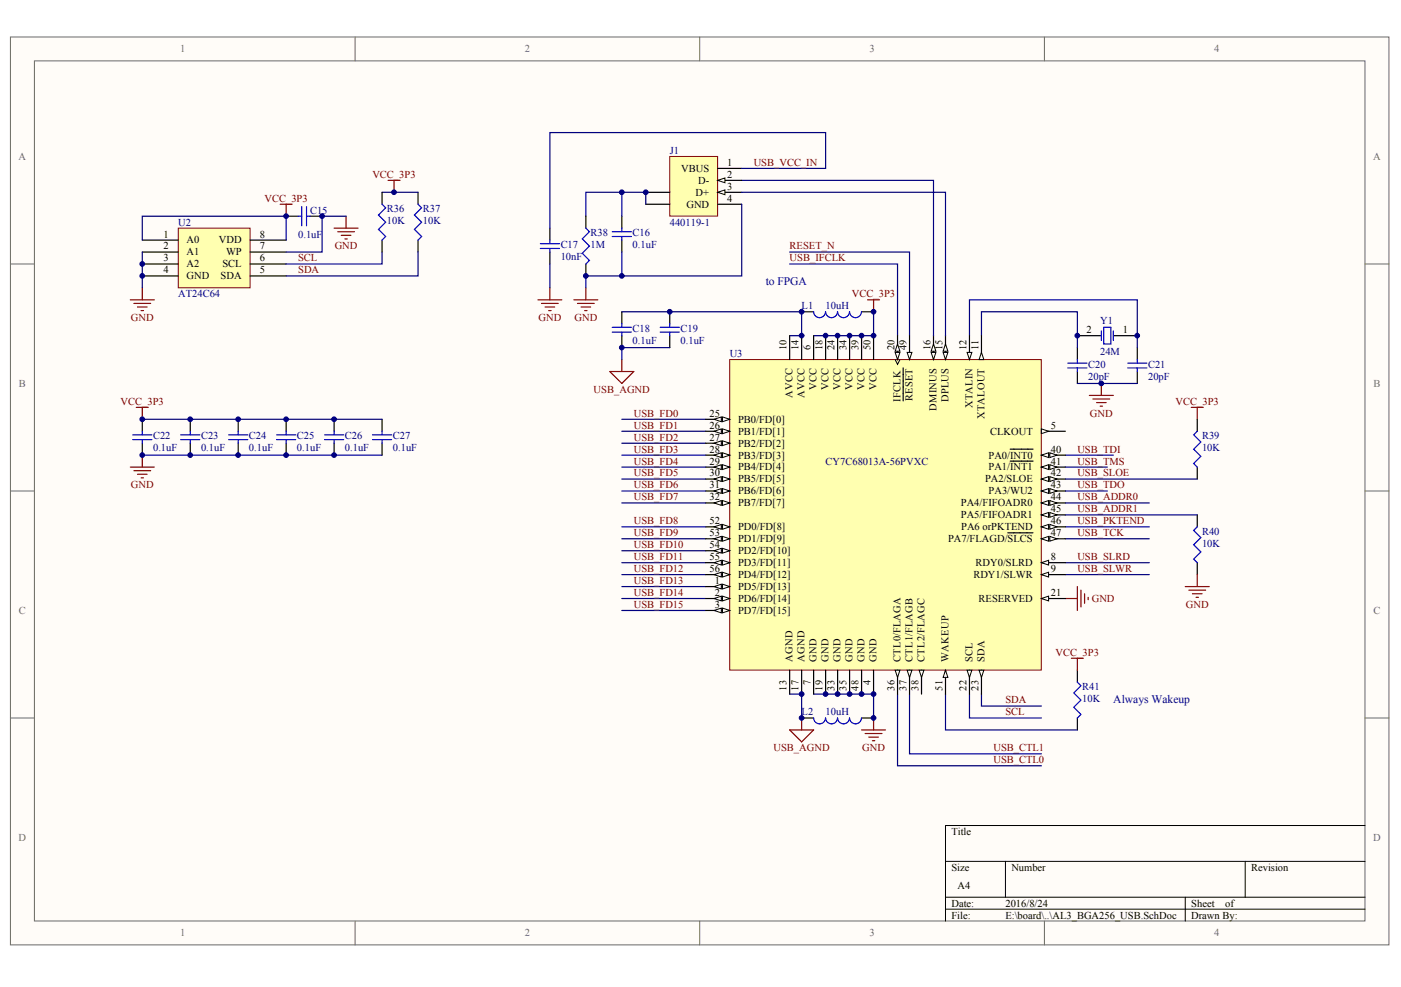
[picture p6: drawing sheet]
<svg xmlns="http://www.w3.org/2000/svg" width="287mm" height="202mm" viewBox="0 0 287 202" stroke-linecap="round" stroke-linejoin="round" font-family="sans-serif">
<defs><g id="words">
<g font-size="2.4" fill="#000080">
<text x="156.7" y="58.4">to FPGA</text>
<text x="227.9" y="144">Always Wakeup</text>
</g>
<g font-size="2.2" fill="#696969">
<text x="36.9" y="10.7">1</text>
<text x="107.4" y="10.7">2</text>
<text x="178" y="10.7">3</text>
<text x="248.6" y="10.7">4</text>
<text x="3.8" y="32.7">A</text>
<text x="281.1" y="32.7">A</text>
<text x="3.9" y="79.2">B</text>
<text x="281.2" y="79.2">B</text>
<text x="3.9" y="125.7">C</text>
<text x="281.2" y="125.7">C</text>
<text x="3.8" y="172.2">D</text>
<text x="281.1" y="172.2">D</text>
<text x="36.9" y="191.8">1</text>
<text x="107.4" y="191.8">2</text>
<text x="178" y="191.8">3</text>
<text x="248.6" y="191.8">4</text>
</g>
<g font-size="2.2" fill="#000080">
<text x="137.1" y="31.5">J1</text>
<text x="36.5" y="46.2">U2</text>
<text x="63.5" y="43.8">C15</text>
<text x="79.2" y="43.5">R36</text>
<text x="79.2" y="46">10K</text>
<text x="86.6" y="43.5">R37</text>
<text x="86.6" y="46">10K</text>
<text x="137.1" y="46.2">440119-1</text>
<text x="61" y="48.6">0.1uF</text>
<text x="114.8" y="50.8">C17</text>
<text x="114.8" y="53.3">10nF</text>
<text x="120.9" y="48.4">R38</text>
<text x="120.9" y="50.8">1M</text>
<text x="129.5" y="48.4">C16</text>
<text x="129.5" y="50.8">0.1uF</text>
<text x="36.5" y="60.9">AT24C64</text>
<text x="164.1" y="63.3">L1</text>
<text x="169" y="63.3">10uH</text>
<text x="129.5" y="68">C18</text>
<text x="129.5" y="70.4">0.1uF</text>
<text x="139.3" y="68">C19</text>
<text x="139.3" y="70.4">0.1uF</text>
<text x="225.2" y="66.3">Y1</text>
<text x="149.4" y="73.1">U3</text>
<text x="222.8" y="75.3">C20</text>
<text x="222.8" y="77.8">20pF</text>
<text x="225.2" y="72.6">24M</text>
<text x="235" y="75.3">C21</text>
<text x="235" y="77.8">20pF</text>
<text x="31.3" y="90">C22</text>
<text x="41.2" y="90">C23</text>
<text x="51" y="90">C24</text>
<text x="60.8" y="90">C25</text>
<text x="70.6" y="90">C26</text>
<text x="80.4" y="90">C27</text>
<text x="246.1" y="90">R39</text>
<text x="31.3" y="92.4">0.1uF</text>
<text x="41.2" y="92.4">0.1uF</text>
<text x="51" y="92.4">0.1uF</text>
<text x="60.8" y="92.4">0.1uF</text>
<text x="70.6" y="92.4">0.1uF</text>
<text x="80.4" y="92.4">0.1uF</text>
<text x="169" y="95.1">CY7C68013A-56PVXC</text>
<text x="246.1" y="92.4">10K</text>
<text x="246.1" y="109.6">R40</text>
<text x="246.1" y="112">10K</text>
<text x="221.5" y="141.4">R41</text>
<text x="221.5" y="143.8">10K</text>
<text x="164.1" y="146.5">L2</text>
<text x="169" y="146.5">10uH</text>
</g>
<g font-size="2.2">
<text x="139.4" y="35.2">VBUS</text>
<text x="148.9" y="34">1</text>
<text x="142.4" y="40.1">D+</text>
<text x="142.9" y="37.6">D-</text>
<text x="148.9" y="36.4">2</text>
<text x="148.9" y="38.9">3</text>
<text x="148.9" y="41.3">4</text>
<text x="140.5" y="42.5">GND</text>
<text x="33.4" y="48.6">1</text>
<text x="33.4" y="51.1">2</text>
<text x="33.4" y="53.5">3</text>
<text x="38.2" y="49.9">A0</text>
<text x="38.2" y="52.3">A1</text>
<text x="44.8" y="49.9">VDD</text>
<text x="46.3" y="52.3">WP</text>
<text x="53.2" y="53.5">6</text>
<text x="53.2" y="51.1">7</text>
<text x="53.2" y="48.6">8</text>
<text x="33.4" y="56">4</text>
<text x="38.2" y="54.8">A2</text>
<text x="38.2" y="57.2">GND</text>
<text x="45.2" y="57.2">SDA</text>
<text x="45.5" y="54.8">SCL</text>
<text x="53.2" y="56">5</text>
<text x="222.4" y="68.2">2</text>
<text x="229.9" y="68.2">1</text>
<text x="145.3" y="85.3">25</text>
<text x="145.3" y="87.8">26</text>
<text x="151.1" y="86.6">PB0/FD[0]</text>
<text x="151.1" y="89">PB1/FD[1]</text>
<text x="202.7" y="89">CLKOUT</text>
<text x="215.2" y="87.8">5</text>
<text x="145.3" y="90.2">27</text>
<text x="145.3" y="92.7">28</text>
<text x="145.3" y="95.1">29</text>
<text x="151.1" y="91.5">PB2/FD[2]</text>
<text x="151.1" y="93.9">PB3/FD[3]</text>
<text x="202.4" y="93.9">PA0/INT0</text>
<text x="215.2" y="92.7">40</text>
<text x="215.2" y="95.1">41</text>
<text x="145.3" y="97.6">30</text>
<text x="145.3" y="100">31</text>
<text x="151.1" y="96.4">PB4/FD[4]</text>
<text x="151.1" y="98.8">PB5/FD[5]</text>
<text x="151.1" y="101.3">PB6/FD[6]</text>
<text x="201.7" y="98.8">PA2/SLOE</text>
<text x="202.4" y="96.4">PA1/INT1</text>
<text x="202.4" y="101.3">PA3/WU2</text>
<text x="215.2" y="97.6">42</text>
<text x="215.2" y="100">43</text>
<text x="145.3" y="102.5">32</text>
<text x="145.3" y="107.4">52</text>
<text x="151.1" y="103.7">PB7/FD[7]</text>
<text x="196.7" y="103.7">PA4/FIFOADR0</text>
<text x="196.7" y="106.1">PA5/FIFOADR1</text>
<text x="215.2" y="102.5">44</text>
<text x="215.2" y="104.9">45</text>
<text x="215.2" y="107.4">46</text>
<text x="145.3" y="109.8">53</text>
<text x="145.3" y="112.3">54</text>
<text x="151.1" y="108.6">PD0/FD[8]</text>
<text x="151.1" y="111">PD1/FD[9]</text>
<text x="151.1" y="113.5">PD2/FD[10]</text>
<text x="194.1" y="111">PA7/FLAGD/SLCS</text>
<text x="196.8" y="108.6">PA6 orPKTEND</text>
<text x="215.2" y="109.8">47</text>
<text x="145.3" y="114.7">55</text>
<text x="145.3" y="117.2">56</text>
<text x="146.3" y="119.6">1</text>
<text x="151.1" y="115.9">PD3/FD[11]</text>
<text x="151.1" y="118.4">PD4/FD[12]</text>
<text x="199.3" y="118.4">RDY1/SLWR</text>
<text x="199.7" y="115.9">RDY0/SLRD</text>
<text x="215.2" y="114.7">8</text>
<text x="215.2" y="117.2">9</text>
<text x="146.3" y="122.1">2</text>
<text x="146.3" y="124.5">3</text>
<text x="151.1" y="120.8">PD5/FD[13]</text>
<text x="151.1" y="123.3">PD6/FD[14]</text>
<text x="151.1" y="125.7">PD7/FD[15]</text>
<text x="200.3" y="123.3">RESERVED</text>
<text x="215.2" y="122.1">21</text>
<text x="194.8" y="171">Title</text>
<text x="194.8" y="178.3">Size</text>
<text x="207.1" y="178.3">Number</text>
<text x="256.1" y="178.3">Revision</text>
<text x="194.8" y="185.7">Date:</text>
<text x="196" y="182">A4</text>
<text x="205.8" y="185.7">2016/8/24</text>
<text x="243.9" y="185.7">Sheet</text>
<text x="250.8" y="185.7">of</text>
<text x="194.8" y="188.1">File:</text>
<text x="205.8" y="188.1">E:\board\..\AL3_BGA256_USB.SchDoc</text>
<text x="243.9" y="188.1">Drawn By:</text>
</g>
<g font-size="2.2" fill="#800000">
<text x="154.3" y="34">USB_VCC_IN</text>
<text x="54.1" y="41.3">VCC_3P3</text>
<text x="76.2" y="36.4">VCC_3P3</text>
<text x="61" y="53.5">SCL</text>
<text x="68.5" y="51.1">GND</text>
<text x="161.7" y="51.1">RESET_N</text>
<text x="161.7" y="53.5">USB_IFCLK</text>
<text x="61" y="56">SDA</text>
<text x="26.8" y="65.8">GND</text>
<text x="110.2" y="65.8">GND</text>
<text x="117.6" y="65.8">GND</text>
<text x="174.4" y="60.9">VCC_3P3</text>
<text x="24.7" y="82.9">VCC_3P3</text>
<text x="121.5" y="80.5">USB_AGND</text>
<text x="240.7" y="82.9">VCC_3P3</text>
<text x="129.8" y="85.3">USB_FD0</text>
<text x="129.8" y="87.8">USB_FD1</text>
<text x="223.1" y="85.3">GND</text>
<text x="129.8" y="90.2">USB_FD2</text>
<text x="129.8" y="92.7">USB_FD3</text>
<text x="129.8" y="95.1">USB_FD4</text>
<text x="220.6" y="92.7">USB_TDI</text>
<text x="220.6" y="95.1">USB_TMS</text>
<text x="26.8" y="100">GND</text>
<text x="129.8" y="97.6">USB_FD5</text>
<text x="129.8" y="100">USB_FD6</text>
<text x="220.6" y="97.6">USB_SLOE</text>
<text x="220.6" y="100">USB_TDO</text>
<text x="129.8" y="102.5">USB_FD7</text>
<text x="129.8" y="107.4">USB_FD8</text>
<text x="220.6" y="102.5">USB_ADDR0</text>
<text x="220.6" y="104.9">USB_ADDR1</text>
<text x="220.6" y="107.4">USB_PKTEND</text>
<text x="129.8" y="109.8">USB_FD9</text>
<text x="129.8" y="112.3">USB_FD10</text>
<text x="220.6" y="109.8">USB_TCK</text>
<text x="129.8" y="114.7">USB_FD11</text>
<text x="129.8" y="117.2">USB_FD12</text>
<text x="129.8" y="119.6">USB_FD13</text>
<text x="220.6" y="114.7">USB_SLRD</text>
<text x="220.6" y="117.2">USB_SLWR</text>
<text x="129.8" y="122.1">USB_FD14</text>
<text x="129.8" y="124.5">USB_FD15</text>
<text x="223.5" y="123.3">GND</text>
<text x="242.8" y="124.5">GND</text>
<text x="216.1" y="134.3">VCC_3P3</text>
<text x="205.8" y="146.5">SCL</text>
<text x="205.8" y="144.1">SDA</text>
<text x="158.3" y="153.9">USB_AGND</text>
<text x="176.5" y="153.9">GND</text>
<text x="203.4" y="153.9">USB_CTL1</text>
<text x="203.4" y="156.3">USB_CTL0</text>
</g>
<g font-size="2.1">
<text x="161" y="71.7" transform="rotate(-90 161 71.7)">10</text>
<text x="163.5" y="71.7" transform="rotate(-90 163.5 71.7)">14</text>
<text x="165.9" y="71.7" transform="rotate(-90 165.9 71.7)">6</text>
<text x="168.4" y="71.7" transform="rotate(-90 168.4 71.7)">18</text>
<text x="170.8" y="71.7" transform="rotate(-90 170.8 71.7)">24</text>
<text x="173.3" y="71.7" transform="rotate(-90 173.3 71.7)">34</text>
<text x="175.7" y="71.7" transform="rotate(-90 175.7 71.7)">39</text>
<text x="178.2" y="71.7" transform="rotate(-90 178.2 71.7)">50</text>
<text x="183.1" y="71.7" transform="rotate(-90 183.1 71.7)">20</text>
<text x="185.6" y="71.7" transform="rotate(-90 185.6 71.7)">49</text>
<text x="190.5" y="71.7" transform="rotate(-90 190.5 71.7)">16</text>
<text x="192.9" y="71.7" transform="rotate(-90 192.9 71.7)">15</text>
<text x="197.8" y="71.7" transform="rotate(-90 197.8 71.7)">12</text>
<text x="200.3" y="71.7" transform="rotate(-90 200.3 71.7)">11</text>
<text x="162.3" y="81.5" transform="rotate(-90 162.3 81.5)">AVCC</text>
<text x="164.7" y="81.5" transform="rotate(-90 164.7 81.5)">AVCC</text>
<text x="167.2" y="79.9" transform="rotate(-90 167.2 79.9)">VCC</text>
<text x="169.6" y="79.9" transform="rotate(-90 169.6 79.9)">VCC</text>
<text x="172.1" y="79.9" transform="rotate(-90 172.1 79.9)">VCC</text>
<text x="174.5" y="79.9" transform="rotate(-90 174.5 79.9)">VCC</text>
<text x="177" y="79.9" transform="rotate(-90 177 79.9)">VCC</text>
<text x="179.4" y="79.9" transform="rotate(-90 179.4 79.9)">VCC</text>
<text x="184.3" y="82.3" transform="rotate(-90 184.3 82.3)">IFCLK</text>
<text x="186.8" y="82.1" transform="rotate(-90 186.8 82.1)">RESET</text>
<text x="194.2" y="82.4" transform="rotate(-90 194.2 82.4)">DPLUS</text>
<text x="199.1" y="83.6" transform="rotate(-90 199.1 83.6)">XTALIN</text>
<text x="191.7" y="84.1" transform="rotate(-90 191.7 84.1)">DMINUS</text>
<text x="201.5" y="85.8" transform="rotate(-90 201.5 85.8)">XTALOUT</text>
<text x="162.3" y="135.5" transform="rotate(-90 162.3 135.5)">AGND</text>
<text x="164.7" y="135.5" transform="rotate(-90 164.7 135.5)">AGND</text>
<text x="167.2" y="135.5" transform="rotate(-90 167.2 135.5)">GND</text>
<text x="169.6" y="135.5" transform="rotate(-90 169.6 135.5)">GND</text>
<text x="172.1" y="135.5" transform="rotate(-90 172.1 135.5)">GND</text>
<text x="174.5" y="135.5" transform="rotate(-90 174.5 135.5)">GND</text>
<text x="177" y="135.5" transform="rotate(-90 177 135.5)">GND</text>
<text x="179.4" y="135.5" transform="rotate(-90 179.4 135.5)">GND</text>
<text x="184.3" y="135.5" transform="rotate(-90 184.3 135.5)">CTL0/FLAGA</text>
<text x="186.8" y="135.5" transform="rotate(-90 186.8 135.5)">CTL1/FLAGB</text>
<text x="189.2" y="135.5" transform="rotate(-90 189.2 135.5)">CTL2/FLAGC</text>
<text x="194.2" y="135.5" transform="rotate(-90 194.2 135.5)">WAKEUP</text>
<text x="199.1" y="135.5" transform="rotate(-90 199.1 135.5)">SCL</text>
<text x="201.5" y="135.5" transform="rotate(-90 201.5 135.5)">SDA</text>
<text x="161" y="141.4" transform="rotate(-90 161 141.4)">13</text>
<text x="163.5" y="141.4" transform="rotate(-90 163.5 141.4)">17</text>
<text x="165.9" y="140.3" transform="rotate(-90 165.9 140.3)">7</text>
<text x="168.4" y="141.4" transform="rotate(-90 168.4 141.4)">19</text>
<text x="170.8" y="141.4" transform="rotate(-90 170.8 141.4)">33</text>
<text x="173.3" y="141.4" transform="rotate(-90 173.3 141.4)">35</text>
<text x="175.7" y="141.4" transform="rotate(-90 175.7 141.4)">48</text>
<text x="178.2" y="140.3" transform="rotate(-90 178.2 140.3)">4</text>
<text x="183.1" y="141.4" transform="rotate(-90 183.1 141.4)">36</text>
<text x="185.6" y="141.4" transform="rotate(-90 185.6 141.4)">37</text>
<text x="188" y="141.4" transform="rotate(-90 188 141.4)">38</text>
<text x="192.9" y="141.4" transform="rotate(-90 192.9 141.4)">51</text>
<text x="197.8" y="141.4" transform="rotate(-90 197.8 141.4)">22</text>
<text x="200.3" y="141.4" transform="rotate(-90 200.3 141.4)">23</text>
</g>
</g></defs>
<g fill="#fffcf8" stroke="#696969" stroke-width=".2">
<path d="M2.1 7.6h282.2v185.9h-282.2z"/>
<path d="M7 12.5h272.4v176.1h-272.4z"/>
</g>
<path d="M72.7 7.6v4.9M143.2 7.6v4.9M213.8 7.6v4.9M2.1 54.1h4.9M279.5 54.1h4.9M2.1 100.6h4.9M279.5 100.6h4.9M2.1 147.1h4.9M279.5 147.1h4.9M72.7 188.6v4.9M143.2 188.6v4.9M213.8 188.6v4.9" fill="none" stroke="#696969" stroke-width=".2"/>
<path d="M193.6 176.4h85.9M205.8 176.4v7.4M254.9 176.4v7.4M279.5 169.1h-85.9v19.5M193.6 183.8h85.9M193.6 186.2h85.9M242.6 183.8v4.8" fill="none" stroke="#000" stroke-width=".2"/>
<path d="M220.6 68.7h4.9M220.6 71.2v2.4M220.6 76.1v2.4M227.9 68.7h4.9M232.8 71.2v2.4M232.8 76.1v2.4" fill="none" stroke="#000" stroke-width=".25"/>
<path d="M218.6 74.4h3.9M218.6 75.4h3.9M220.6 73.6v.8M220.6 75.4v.7M225.5 67.8v1.9M226 67h1.4v3.5h-1.4zM227.9 67.8v1.9M230.9 74.4h3.9M230.9 75.4h3.9M232.8 73.6v.8M232.8 75.4v.7" fill="none" stroke="#00f" stroke-width=".25"/>
<path d="M161.7 54.1h22v14.6M161.7 51.6h24.5v17.1M198.5 68.7v-7.3h34.3v9.8M200.9 68.7v-4.8h19.7v7.3M220.6 78.5h12.2M198.5 142.2v4.9h14.7M200.9 142.2v2.4h12.3" fill="none" stroke="#000080" stroke-width=".25"/>
<path d="M177.6 61.4h2.5M178.8 61.4v2.5M225.5 78.5v2.5M223 81h4.9M223.7 81.7h3.5M224.5 82.5h1.9M225.2 83.2h.5M176.4 149.5h4.9M177.1 150.2h3.5M177.9 151h1.9M178.6 151.7h.5M178.8 147.1v2.4" fill="none" stroke="#800000" stroke-width=".25"/>
<path d="M36.5 46.7h14.7v12.2h-14.7z" fill="#ffffb0" stroke="#800000" stroke-width=".2"/>
<g fill="none" stroke="#000" stroke-width=".25">
<path d="M85.6 39.4v2.4M29.1 49.2h7.4M29.1 51.6h7.4M29.1 54.1h7.4M29.1 56.5h7.4M51.2 49.2h7.4M51.2 51.6h7.4M51.2 54.1h7.4M51.2 56.5h7.4M58.6 44.3h2.4M63.5 44.3h2.4M85.6 49.2v2.4"/>
<path d="M164.1 63.9h2.5M176.4 63.9h2.4M29.1 85.9v2.4M29.1 90.8v2.4M38.9 85.9v2.4M38.9 90.8v2.4M48.8 85.9v2.4M48.8 90.8v2.4M58.6 85.9v2.4M58.6 90.8v2.4M68.4 85.9v2.4M68.4 90.8v2.4"/>
<path d="M78.2 85.9v2.4M78.2 90.8v2.4M245.1 85.9v2.4M245.1 95.7v2.4M245.1 105.5v2.4M245.1 115.2v2.5M220.6 137.3v2.4M164.1 147.1h2.5M176.4 147.1h2.4M220.6 147.1v2.4"/>
</g>
<g fill="none" stroke="#800000" stroke-width=".25">
<path d="M79.4 36.9h2.5M80.7 36.9v2.5M29.1 59v2.4M57.4 41.8h2.4M58.6 41.8v2.5M68.4 46.7h4.9M69.1 47.5h3.5M69.9 48.2h1.9M70.6 48.9h.5M70.9 44.3v2.4M26.7 61.4h4.9M27.4 62.1h3.4"/>
<path d="M28.1 62.9h2M28.9 63.6h.5M124.8 76.1h5l-2.5 2.4zM127.3 73.6v2.5M26.7 95.7h4.9M27.4 96.4h3.4M27.9 83.4h2.5M28.1 97.1h2M28.9 97.9h.5M29.1 83.4v2.5M29.1 93.2v2.5M243.9 83.4h2.4"/>
<path d="M245.1 83.4v2.5M245.1 117.7v2.4M218.1 122.6h2.5M219.3 134.8h2.5M220.6 120.1v4.9M220.6 134.8v2.5M221.3 120.9v3.4M222 121.6v2M222.8 122.3v.5M242.6 120.1h5M243.4 120.9h3.4M244.1 121.6h2"/>
<path d="M244.9 122.3h.4M161.7 149.5h4.9l-2.5 2.4zM164.1 147.1v2.4"/>
</g>
<g fill="none" stroke="#000080" stroke-width=".25">
<path d="M78.2 39.4h7.4M70.9 44.3h-5v7.3h-7.3M78.2 51.6v2.5h-19.6M85.6 51.6v4.9h-27M127.3 63.9h36.8v4.8h-2.4M178.8 63.9v4.8h-12.2M29.1 85.9h49.1M29.1 93.2h49.1M127.3 85.9h17.2M127.3 88.3h17.2M127.3 90.8h17.2M127.3 93.2h17.2"/>
<path d="M127.3 95.7h17.2M127.3 98.1h17.2M218.1 93.2h9.8M218.1 95.7h8.6M218.1 98.1h27M127.3 100.6h17.2M127.3 103h17.2M127.3 107.9h17.2M127.3 110.3h17.2M127.3 112.8h17.2M127.3 115.2h17.2M127.3 117.7h17.2"/>
<path d="M218.1 100.6h8.6M218.1 103h17.2M218.1 107.9h17.2M218.1 110.3h17.2M218.1 115.2h17.2M218.1 117.7h17.2M218.1 105.5h27M127.3 120.1h17.2M127.3 122.6h17.2M127.3 125h17.2M161.7 142.2h2.4v4.9M166.6 142.2h12.2v4.9"/>
<path d="M183.7 142.2v14.6h29.5M186.2 142.2v12.2h27M193.6 142.2v7.3h27"/>
</g>
<g fill="none" stroke="#00f" stroke-width=".25">
<path d="M61 44.3h.8M61.8 42.3v3.9M62.8 42.3v3.9M62.8 44.3h.7M85.6 41.8l.7 .8-1.5 1.4 1.5 1.5-1.5 1.5 1.5 1.4-.7 .8M176.4 63.9a1.21 1.21 0 0 1-1.3 1.2 1.21 1.21 0 0 1-1.2-1.2 1.23 1.23 0 0 1-1.2 1.2 1.23 1.23 0 0 1-1.2-1.2 1.23 1.23 0 0 1-1.3 1.2 1.23 1.23 0 0 1-1.2-1.2 1.23 1.23 0 0 1-1.2 1.2 1.23 1.23 0 0 1-1.2-1.2M27.2 89.1h3.9M27.2 90h3.9M29.1 88.3v.8M29.1 90v.8M37 89.1h3.9M37 90h3.9"/>
<path d="M38.9 88.3v.8M38.9 90v.8M46.8 89.1h3.9M46.8 90h3.9M48.8 88.3v.8M48.8 90v.8M56.6 89.1h3.9M56.6 90h3.9M58.6 88.3v.8M58.6 90v.8M66.4 89.1h4M66.4 90h4"/>
<path d="M68.4 88.3v.8M68.4 90v.8M76.3 89.1h3.9M76.3 90h3.9M78.2 88.3v.8M78.2 90v.8M245.1 88.3l-.7 .8 1.4 1.4-1.4 1.5 1.4 1.5-1.4 1.4 .7 .8M245.1 107.9l-.7 .7 1.4 1.5-1.4 1.5 1.4 1.4-1.4 1.5 .7 .7M220.6 139.7l.7 .7-1.5 1.5 1.5 1.5-1.5 1.4 1.5 1.5-.7 .8M176.4 147a1.21 1.21 0 0 1-1.3 1.2 1.21 1.21 0 0 1-1.2-1.1 1.23 1.23 0 0 1-1.2 1.1 1.23 1.23 0 0 1-1.2-1.1 1.23 1.23 0 0 1-1.3 1.1 1.23 1.23 0 0 1-1.2-1.1 1.23 1.23 0 0 1-1.2 1.1 1.23 1.23 0 0 1-1.2-1.1"/>
</g>
<path d="M149.4 73.6h63.8v63.6h-63.8z" fill="#ffffb0" stroke="#800000" stroke-width=".2"/>
<path d="M161.7 68.7v4.9M164.1 68.7v4.9M191.1 68.7v4.9M161.7 137.3v4.9M164.1 137.3v4.9" fill="none" stroke="#000" stroke-width=".25"/>
<g fill="#fffcf8" stroke="#000" stroke-width=".2">
<path d="M190.6 72.2h1l-.5 1.4z"/>
<path d="M191.1 70.5l.5 1.4h-1z"/>
</g>
<path d="M193.6 68.7v4.9" fill="none" stroke="#000" stroke-width=".25"/>
<g fill="#fffcf8" stroke="#000" stroke-width=".2">
<path d="M193.1 72.2h.9l-.4 1.4z"/>
<path d="M193.6 70.5l.4 1.4h-.9z"/>
</g>
<path d="M186.2 68.7v4.9" fill="none" stroke="#000" stroke-width=".25"/>
<path d="M185.7 72.2h1l-.5 1.4z" fill="#fffcf8" stroke="#000" stroke-width=".2"/>
<path d="M184.9 75.4v6.7M198.5 68.7v4.9" fill="none" stroke="#000" stroke-width=".25"/>
<path d="M198 72.2h1l-.5 1.4z" fill="#fffcf8" stroke="#000" stroke-width=".2"/>
<path d="M200.9 68.7v4.9" fill="none" stroke="#000" stroke-width=".25"/>
<path d="M200.9 72.2l.5 1.4h-1z" fill="#fffcf8" stroke="#000" stroke-width=".2"/>
<path d="M213.2 88.3h4.9" fill="none" stroke="#000" stroke-width=".25"/>
<path d="M213.2 87.8l1.5 .5-1.5 .5z" fill="#fffcf8" stroke="#000" stroke-width=".2"/>
<path d="M213.2 93.2h4.9" fill="none" stroke="#000" stroke-width=".25"/>
<g fill="#fffcf8" stroke="#000" stroke-width=".2">
<path d="M213.2 93.2l1.5-.5v1z"/>
<path d="M214.9 92.7l1.5 .5-1.5 .5z"/>
</g>
<path d="M206.8 92h4.7M213.2 95.7h4.9" fill="none" stroke="#000" stroke-width=".25"/>
<g fill="#fffcf8" stroke="#000" stroke-width=".2">
<path d="M213.2 95.7l1.5-.5v1z"/>
<path d="M214.9 95.2l1.5 .5-1.5 .5z"/>
</g>
<path d="M206.8 94.4h4.7M213.2 98.1h4.9" fill="none" stroke="#000" stroke-width=".25"/>
<g fill="#fffcf8" stroke="#000" stroke-width=".2">
<path d="M213.2 98.1l1.5-.5v1z"/>
<path d="M214.9 97.6l1.5 .5-1.5 .5z"/>
</g>
<path d="M213.2 100.6h4.9" fill="none" stroke="#000" stroke-width=".25"/>
<g fill="#fffcf8" stroke="#000" stroke-width=".2">
<path d="M213.2 100.6l1.5-.5v.9z"/>
<path d="M214.9 100.1l1.5 .5-1.5 .4z"/>
</g>
<path d="M213.2 103h4.9" fill="none" stroke="#000" stroke-width=".25"/>
<g fill="#fffcf8" stroke="#000" stroke-width=".2">
<path d="M213.2 103l1.5-.5v1z"/>
<path d="M214.9 102.5l1.5 .5-1.5 .5z"/>
</g>
<path d="M213.2 105.5h4.9" fill="none" stroke="#000" stroke-width=".25"/>
<g fill="#fffcf8" stroke="#000" stroke-width=".2">
<path d="M213.2 105.5l1.5-.5v.9z"/>
<path d="M214.9 105l1.5 .5-1.5 .4z"/>
</g>
<path d="M213.2 107.9h4.9" fill="none" stroke="#000" stroke-width=".25"/>
<g fill="#fffcf8" stroke="#000" stroke-width=".2">
<path d="M213.2 107.9l1.5-.5v1z"/>
<path d="M214.9 107.4l1.5 .5-1.5 .5z"/>
</g>
<path d="M213.2 110.3h4.9" fill="none" stroke="#000" stroke-width=".25"/>
<g fill="#fffcf8" stroke="#000" stroke-width=".2">
<path d="M213.2 110.3l1.5-.4v.9z"/>
<path d="M214.9 109.9l1.5 .4-1.5 .5z"/>
</g>
<path d="M144.5 85.9h4.9M206.3 109.1h5.2" fill="none" stroke="#000" stroke-width=".25"/>
<g fill="#fffcf8" stroke="#000" stroke-width=".2">
<path d="M147.9 85.4l1.5 .5-1.5 .5z"/>
<path d="M146.2 85.9l1.5-.5v1z"/>
</g>
<path d="M144.5 88.3h4.9" fill="none" stroke="#000" stroke-width=".25"/>
<g fill="#fffcf8" stroke="#000" stroke-width=".2">
<path d="M147.9 87.8l1.5 .5-1.5 .5z"/>
<path d="M146.2 88.3l1.5-.5v1z"/>
</g>
<path d="M144.5 90.8h4.9" fill="none" stroke="#000" stroke-width=".25"/>
<g fill="#fffcf8" stroke="#000" stroke-width=".2">
<path d="M147.9 90.3l1.5 .5-1.5 .5z"/>
<path d="M146.2 90.8l1.5-.5v1z"/>
</g>
<path d="M144.5 93.2h4.9" fill="none" stroke="#000" stroke-width=".25"/>
<g fill="#fffcf8" stroke="#000" stroke-width=".2">
<path d="M147.9 92.7l1.5 .5-1.5 .5z"/>
<path d="M146.2 93.2l1.5-.5v1z"/>
</g>
<path d="M144.5 95.7h4.9" fill="none" stroke="#000" stroke-width=".25"/>
<g fill="#fffcf8" stroke="#000" stroke-width=".2">
<path d="M147.9 95.2l1.5 .5-1.5 .5z"/>
<path d="M146.2 95.7l1.5-.5v1z"/>
</g>
<path d="M144.5 98.1h4.9" fill="none" stroke="#000" stroke-width=".25"/>
<g fill="#fffcf8" stroke="#000" stroke-width=".2">
<path d="M147.9 97.6l1.5 .5-1.5 .5z"/>
<path d="M146.2 98.1l1.5-.5v1z"/>
</g>
<path d="M144.5 100.6h4.9" fill="none" stroke="#000" stroke-width=".25"/>
<g fill="#fffcf8" stroke="#000" stroke-width=".2">
<path d="M147.9 100.1l1.5 .5-1.5 .4z"/>
<path d="M146.2 100.6l1.5-.5v.9z"/>
</g>
<path d="M144.5 103h4.9" fill="none" stroke="#000" stroke-width=".25"/>
<g fill="#fffcf8" stroke="#000" stroke-width=".2">
<path d="M147.9 102.5l1.5 .5-1.5 .5z"/>
<path d="M146.2 103l1.5-.5v1z"/>
</g>
<path d="M144.5 107.9h4.9" fill="none" stroke="#000" stroke-width=".25"/>
<g fill="#fffcf8" stroke="#000" stroke-width=".2">
<path d="M147.9 107.4l1.5 .5-1.5 .5z"/>
<path d="M146.2 107.9l1.5-.5v1z"/>
</g>
<path d="M144.5 110.3h4.9" fill="none" stroke="#000" stroke-width=".25"/>
<g fill="#fffcf8" stroke="#000" stroke-width=".2">
<path d="M147.9 109.9l1.5 .4-1.5 .5z"/>
<path d="M146.2 110.3l1.5-.4v.9z"/>
</g>
<path d="M144.5 112.8h4.9" fill="none" stroke="#000" stroke-width=".25"/>
<g fill="#fffcf8" stroke="#000" stroke-width=".2">
<path d="M147.9 112.3l1.5 .5-1.5 .5z"/>
<path d="M146.2 112.8l1.5-.5v1z"/>
</g>
<path d="M144.5 115.2h4.9" fill="none" stroke="#000" stroke-width=".25"/>
<g fill="#fffcf8" stroke="#000" stroke-width=".2">
<path d="M147.9 114.8l1.5 .4-1.5 .5z"/>
<path d="M146.2 115.2l1.5-.4v.9z"/>
</g>
<path d="M144.5 117.7h4.9" fill="none" stroke="#000" stroke-width=".25"/>
<g fill="#fffcf8" stroke="#000" stroke-width=".2">
<path d="M147.9 117.2l1.5 .5-1.5 .5z"/>
<path d="M146.2 117.7l1.5-.5v1z"/>
</g>
<path d="M144.5 120.1h4.9" fill="none" stroke="#000" stroke-width=".25"/>
<g fill="#fffcf8" stroke="#000" stroke-width=".2">
<path d="M147.9 119.6l1.5 .5-1.5 .5z"/>
<path d="M146.2 120.1l1.5-.5v1z"/>
</g>
<path d="M144.5 122.6h4.9" fill="none" stroke="#000" stroke-width=".25"/>
<g fill="#fffcf8" stroke="#000" stroke-width=".2">
<path d="M147.9 122.1l1.5 .5-1.5 .5z"/>
<path d="M146.2 122.6l1.5-.5v1z"/>
</g>
<path d="M144.5 125h4.9" fill="none" stroke="#000" stroke-width=".25"/>
<g fill="#fffcf8" stroke="#000" stroke-width=".2">
<path d="M147.9 124.5l1.5 .5-1.5 .5z"/>
<path d="M146.2 125l1.5-.5v1z"/>
</g>
<path d="M213.2 115.2h4.9" fill="none" stroke="#000" stroke-width=".25"/>
<path d="M213.2 115.2l1.5-.4v.9z" fill="#fffcf8" stroke="#000" stroke-width=".2"/>
<path d="M213.2 117.7h4.9" fill="none" stroke="#000" stroke-width=".25"/>
<path d="M213.2 117.7l1.5-.5v1z" fill="#fffcf8" stroke="#000" stroke-width=".2"/>
<path d="M183.7 137.3v4.9" fill="none" stroke="#000" stroke-width=".25"/>
<path d="M183.3 137.3h.9l-.5 1.4z" fill="#fffcf8" stroke="#000" stroke-width=".2"/>
<path d="M186.2 137.3v4.9" fill="none" stroke="#000" stroke-width=".25"/>
<path d="M185.7 137.3h1l-.5 1.4z" fill="#fffcf8" stroke="#000" stroke-width=".2"/>
<path d="M188.7 137.3v4.9" fill="none" stroke="#000" stroke-width=".25"/>
<path d="M188.2 137.3h.9l-.4 1.4z" fill="#fffcf8" stroke="#000" stroke-width=".2"/>
<path d="M183.7 68.7v4.9" fill="none" stroke="#000" stroke-width=".25"/>
<path d="M183.3 73.6l.4 1 .5-1" fill="none" stroke="#000" stroke-width=".2"/>
<g fill="#fffcf8" stroke="#000" stroke-width=".2">
<path d="M183.3 72.2h.9l-.5 1.4z"/>
<path d="M183.7 70.5l.5 1.4h-.9z"/>
</g>
<path d="M213.2 122.6h4.9" fill="none" stroke="#000" stroke-width=".25"/>
<path d="M213.2 122.6l1.5-.5v1z" fill="#fffcf8" stroke="#000" stroke-width=".2"/>
<path d="M193.6 137.3v4.9" fill="none" stroke="#000" stroke-width=".25"/>
<path d="M193.6 137.3l.4 1.4h-.9z" fill="#fffcf8" stroke="#000" stroke-width=".2"/>
<path d="M198.5 137.3v4.9" fill="none" stroke="#000" stroke-width=".25"/>
<path d="M198 137.3h1l-.5 1.4z" fill="#fffcf8" stroke="#000" stroke-width=".2"/>
<path d="M200.9 137.3v4.9" fill="none" stroke="#000" stroke-width=".25"/>
<path d="M200.4 137.3h1l-.5 1.4z" fill="#fffcf8" stroke="#000" stroke-width=".2"/>
<g fill="none" stroke="#000" stroke-width=".25">
<path d="M112.6 46.7v2.5M112.6 51.6v2.5M127.3 44.3v2.4M127.3 49.2v2.4M166.6 68.7v4.9M169 68.7v4.9M171.5 68.7v4.9M173.9 68.7v4.9M176.4 68.7v4.9M178.8 68.7v4.9M166.6 137.3v4.9M169 137.3v4.9"/>
<path d="M171.5 137.3v4.9M173.9 137.3v4.9M176.4 137.3v4.9M178.8 137.3v4.9"/>
</g>
<path d="M151.8 36.9h39.3v31.8" fill="none" stroke="#000080" stroke-width=".25"/>
<path d="M110.6 50.9h3.9M110.6 49.9h3.9M112.6 49.2v.7M112.6 50.9v.7M125.3 47.5h4M125.3 48.4h4M127.3 46.7v.8M127.3 48.4v.8" fill="none" stroke="#00f" stroke-width=".25"/>
<path d="M112.6 59v2.4M110.1 61.4h4.9M110.9 62.1h3.4M111.6 62.9h2M112.3 63.6h.5" fill="none" stroke="#800000" stroke-width=".25"/>
<path d="M137.1 32h9.8v12.3h-9.8z" fill="#ffffb0" stroke="#800000" stroke-width=".2"/>
<path d="M146.9 34.5h4.9M146.9 36.9h4.9" fill="none" stroke="#000" stroke-width=".25"/>
<path d="M146.9 36.9l1.5-.4v.9z" fill="#fffcf8" stroke="#000" stroke-width=".2"/>
<path d="M146.9 39.4h4.9" fill="none" stroke="#000" stroke-width=".25"/>
<path d="M146.9 39.4l1.5-.5v1z" fill="#fffcf8" stroke="#000" stroke-width=".2"/>
<path d="M78.2 39.4v2.4M132.2 39.4h4.9M78.2 49.2v2.4M119.9 44.3v2.4M119.9 54.1v2.4M132.2 41.8h4.9M146.9 41.8h4.9M127.3 63.9v2.4M127.3 68.7v2.5M137.1 63.9v2.4M137.1 68.7v2.5" fill="none" stroke="#000" stroke-width=".25"/>
<path d="M127.3 39.4v4.9M151.8 34.5h17.2v-7.3h-56.4v19.5M151.8 39.4h41.8v29.3M29.1 49.2v-4.9h29.5v4.9M29.1 51.6v7.4M112.6 54.1v4.9M127.3 51.6v4.9h-7.4v2.5M132.2 41.8v-2.4h-12.3v4.9M151.8 41.8v14.7h-24.5M137.1 71.2h-9.8v2.4" fill="none" stroke="#000080" stroke-width=".25"/>
<path d="M119.9 59v2.4M117.5 61.4h4.9M118.2 62.1h3.5M119 62.9h1.9M119.7 63.6h.5" fill="none" stroke="#800000" stroke-width=".25"/>
<path d="M78.2 41.8l.7 .8-1.4 1.4 1.4 1.5-1.4 1.5 1.4 1.4-.7 .8M119.9 46.7l.8 .8-1.5 1.4 1.5 1.5-1.5 1.5 1.5 1.4-.8 .8M125.3 67h4M125.3 68h4M127.3 66.3v.7M127.3 68v.7M135.2 67h3.9M135.2 68h3.9M137.1 66.3v.7M137.1 68v.7" fill="none" stroke="#00f" stroke-width=".25"/>
<g fill="#000080" stroke="#000080" stroke-width=".2">
<circle cx="29.1" cy="93.2" r=".48"/>
<circle cx="29.1" cy="85.9" r=".48"/>
<circle cx="29.1" cy="56.5" r=".48"/>
<circle cx="29.1" cy="54.1" r=".48"/>
<circle cx="38.9" cy="93.2" r=".48"/>
<circle cx="38.9" cy="85.9" r=".48"/>
<circle cx="48.8" cy="93.2" r=".48"/>
<circle cx="48.8" cy="85.9" r=".48"/>
<circle cx="58.6" cy="93.2" r=".48"/>
<circle cx="58.6" cy="85.9" r=".48"/>
<circle cx="58.6" cy="44.3" r=".48"/>
<circle cx="65.9" cy="44.3" r=".48"/>
<circle cx="68.4" cy="93.2" r=".48"/>
<circle cx="68.4" cy="85.9" r=".48"/>
<circle cx="80.7" cy="39.4" r=".48"/>
<circle cx="119.9" cy="56.5" r=".48"/>
<circle cx="127.3" cy="71.2" r=".48"/>
<circle cx="127.3" cy="56.5" r=".48"/>
<circle cx="127.3" cy="39.4" r=".48"/>
<circle cx="132.2" cy="39.4" r=".48"/>
<circle cx="137.1" cy="63.8" r=".48"/>
<circle cx="164.1" cy="147" r=".48"/>
<circle cx="164.1" cy="142.1" r=".48"/>
<circle cx="164.1" cy="68.7" r=".48"/>
<circle cx="164.1" cy="63.8" r=".48"/>
<circle cx="169" cy="142.1" r=".48"/>
<circle cx="169" cy="68.7" r=".48"/>
<circle cx="171.5" cy="142.1" r=".48"/>
<circle cx="171.5" cy="68.7" r=".48"/>
<circle cx="173.9" cy="142.1" r=".48"/>
<circle cx="173.9" cy="68.7" r=".48"/>
<circle cx="176.4" cy="142.1" r=".48"/>
<circle cx="176.4" cy="68.7" r=".48"/>
<circle cx="178.8" cy="147" r=".48"/>
<circle cx="178.8" cy="142.1" r=".48"/>
<circle cx="178.8" cy="68.7" r=".48"/>
<circle cx="178.8" cy="63.8" r=".48"/>
<circle cx="220.5" cy="68.7" r=".48"/>
<circle cx="225.5" cy="78.5" r=".48"/>
<circle cx="232.8" cy="68.7" r=".48"/>
</g>
<use href="#words"/>
</svg>
